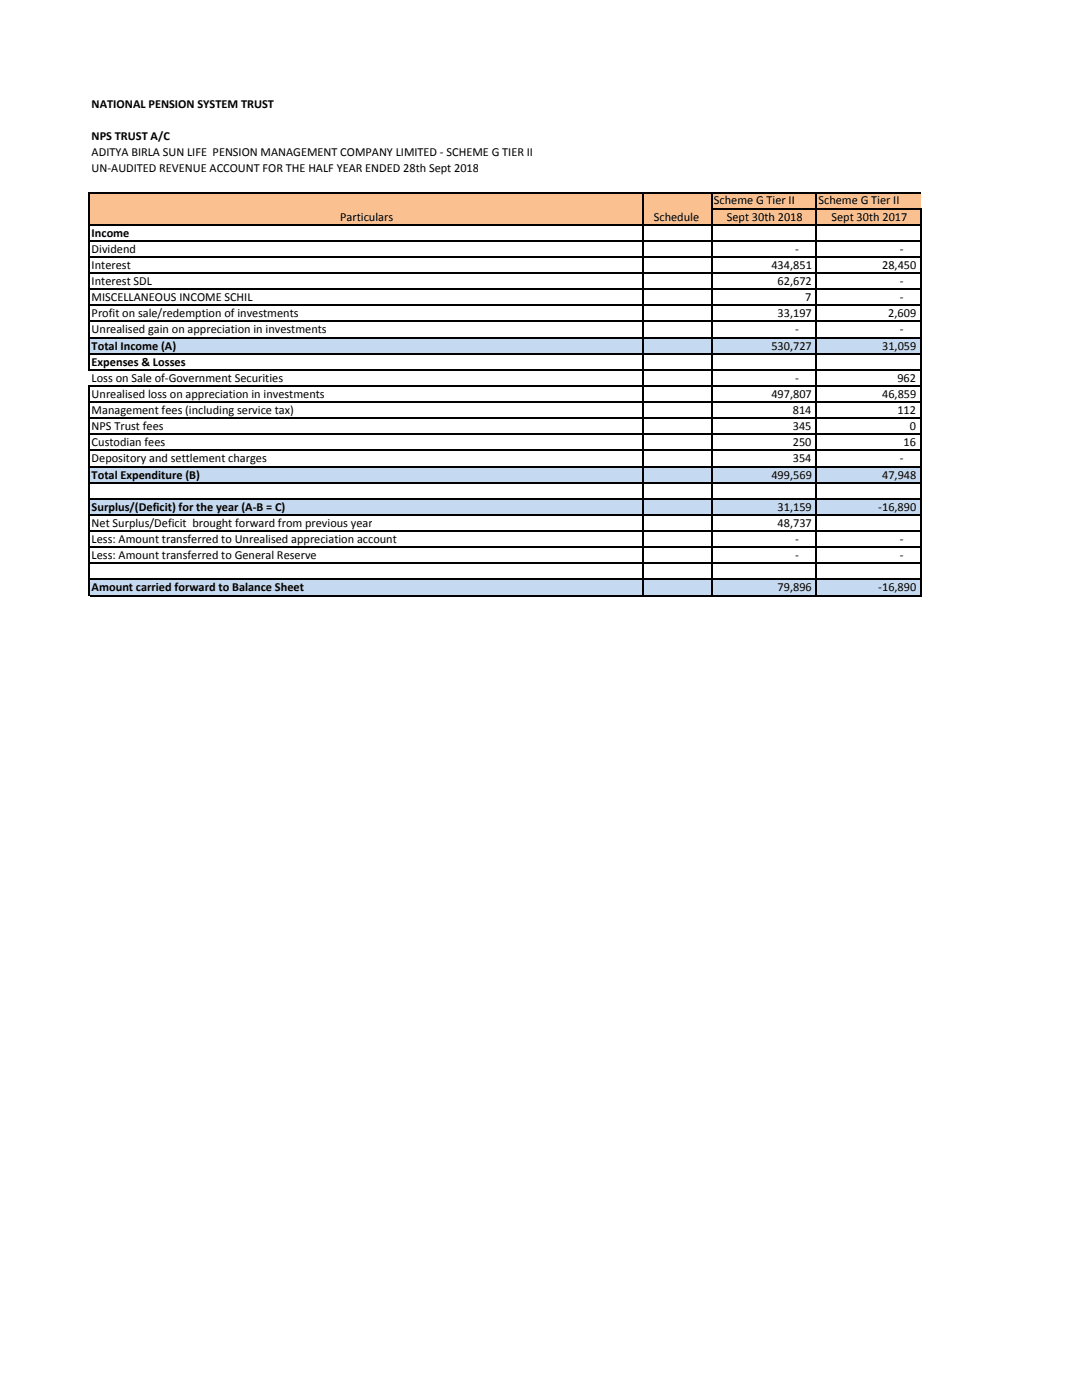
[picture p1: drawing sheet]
<svg xmlns="http://www.w3.org/2000/svg" width="216mm" height="279mm" viewBox="0 0 216 279" stroke-linecap="round" stroke-linejoin="round" font-family="sans-serif">
<defs><g id="words">
<g font-size="2.5">
<text x="18.3" y="21.5">NATIONAL PENSION SYSTEM TRUST</text>
<text x="18.3" y="27.9">NPS TRUST A/C</text>
<text x="18.3" y="31.2">ADITYA BIRLA SUN LIFE PENSION MANAGEMENT COMPANY LIMITED ‐ SCHEME G TIER II</text>
<text x="18.3" y="34.4">UN‐AUDITED REVENUE ACCOUNT FOR THE HALF YEAR ENDED 28th Sept 2018</text>
<text x="142.5" y="40.8">Scheme G Tier II</text>
<text x="163.3" y="40.8">Scheme G Tier II</text>
<text x="18.3" y="47.2">Income</text>
<text x="67.9" y="44">Particulars</text>
<text x="130.5" y="44">Schedule</text>
<text x="145" y="44">Sept 30th 2018</text>
<text x="165.9" y="44">Sept 30th 2017</text>
<text x="18.3" y="50.5">Dividend</text>
<text x="18.3" y="53.7">Interest</text>
<text x="153.9" y="53.7">434,851</text>
<text x="158.7" y="50.5">‐</text>
<text x="176" y="53.7">28,450</text>
<text x="179.5" y="50.5">‐</text>
<text x="18.3" y="56.9">Interest SDL</text>
<text x="155.2" y="56.9">62,672</text>
<text x="179.5" y="56.9">‐</text>
<text x="18.3" y="63.3">Profit on sale/redemption of investments</text>
<text x="18.3" y="60.1">MISCELLANEOUS INCOME SCHIL</text>
<text x="155.2" y="63.3">33,197</text>
<text x="160.7" y="60.1">7</text>
<text x="177.2" y="63.3">2,609</text>
<text x="179.5" y="60.1">‐</text>
<text x="18.3" y="66.5">Unrealised gain on appreciation in investments</text>
<text x="18.3" y="69.8">Total Income (A)</text>
<text x="153.9" y="69.8">530,727</text>
<text x="158.7" y="66.5">‐</text>
<text x="176" y="69.8">31,059</text>
<text x="179.5" y="66.5">‐</text>
<text x="18.3" y="73">Expenses &amp; Losses</text>
<text x="18.3" y="76.2">Loss on Sale of‐Government Securities</text>
<text x="158.7" y="76.2">‐</text>
<text x="179.1" y="76.2">962</text>
<text x="18.3" y="82.6">Management fees (including service tax)</text>
<text x="18.3" y="79.4">Unrealised loss on appreciation in investments</text>
<text x="153.9" y="79.4">497,807</text>
<text x="158.2" y="82.6">814</text>
<text x="176" y="79.4">46,859</text>
<text x="179.1" y="82.6">112</text>
<text x="18.3" y="85.9">NPS Trust fees</text>
<text x="18.3" y="89.1">Custodian fees</text>
<text x="158.2" y="85.9">345</text>
<text x="158.2" y="89.1">250</text>
<text x="180.3" y="89.1">16</text>
<text x="181.5" y="85.9">0</text>
<text x="18.3" y="95.5">Total Expenditure (B)</text>
<text x="18.3" y="92.3">Depository and settlement charges</text>
<text x="153.9" y="95.5">499,569</text>
<text x="158.2" y="92.3">354</text>
<text x="176" y="95.5">47,948</text>
<text x="179.5" y="92.3">‐</text>
<text x="18.3" y="101.9">Surplus/(Deficit) for the year (A‐B = C)</text>
<text x="155.2" y="101.9">31,159</text>
<text x="175.3" y="101.9">‐16,890</text>
<text x="18.3" y="105.2">Net Surplus/Deficit brought forward from previous year</text>
<text x="155.2" y="105.2">48,737</text>
<text x="18.3" y="108.4">Less: Amount transferred to Unrealised appreciation account</text>
<text x="18.3" y="111.6">Less: Amount transferred to General Reserve</text>
<text x="158.7" y="108.4">‐</text>
<text x="158.7" y="111.6">‐</text>
<text x="179.5" y="108.4">‐</text>
<text x="179.5" y="111.6">‐</text>
<text x="18.3" y="118">Amount carried forward to Balance Sheet</text>
<text x="155.2" y="118">79,896</text>
<text x="175.3" y="118">‐16,890</text>
</g>
</g></defs>
<path d="M17.9 38.4h165.9v6.5h-165.9z" fill="#fac090"/>
<g fill="#c5d9f1">
<path d="M17.9 67.4h165.9v3.2h-165.9z"/>
<path d="M17.9 93.1h165.9v3.3h-165.9z"/>
<path d="M17.9 99.5h165.9v3.3h-165.9z"/>
<path d="M17.9 115.6h165.9v3.3h-165.9z"/>
</g>
<g fill="none" stroke="#000" stroke-width=".21">
<path d="M17.8 38.3v35.6M17.9 38.4h165.9M128.3 38.5v80.5M142 38.5v80.5M162.9 38.5v80.5M17.9 44.9h166M17.9 48.1h166M17.9 51.3h166M17.9 54.5h166M17.9 57.7h166M142.1 41.6h41.8M183.7 41.7v77.3"/>
<path d="M17.8 76.9v42.1M17.9 60.9h166M17.9 64.2h166M17.9 67.4h166M17.9 70.6h166M17.9 73.8h166M17.9 77h166M17.9 80.2h166M17.9 83.5h166M17.9 86.7h166M17.9 89.9h166M17.9 93.1h166"/>
<path d="M17.9 96.3h166M17.9 99.5h166M17.9 102.8h166M17.9 106h166M17.9 109.2h166M17.9 112.4h166M17.9 115.6h166M17.9 118.9h166"/>
</g>
<use href="#words"/>
</svg>
